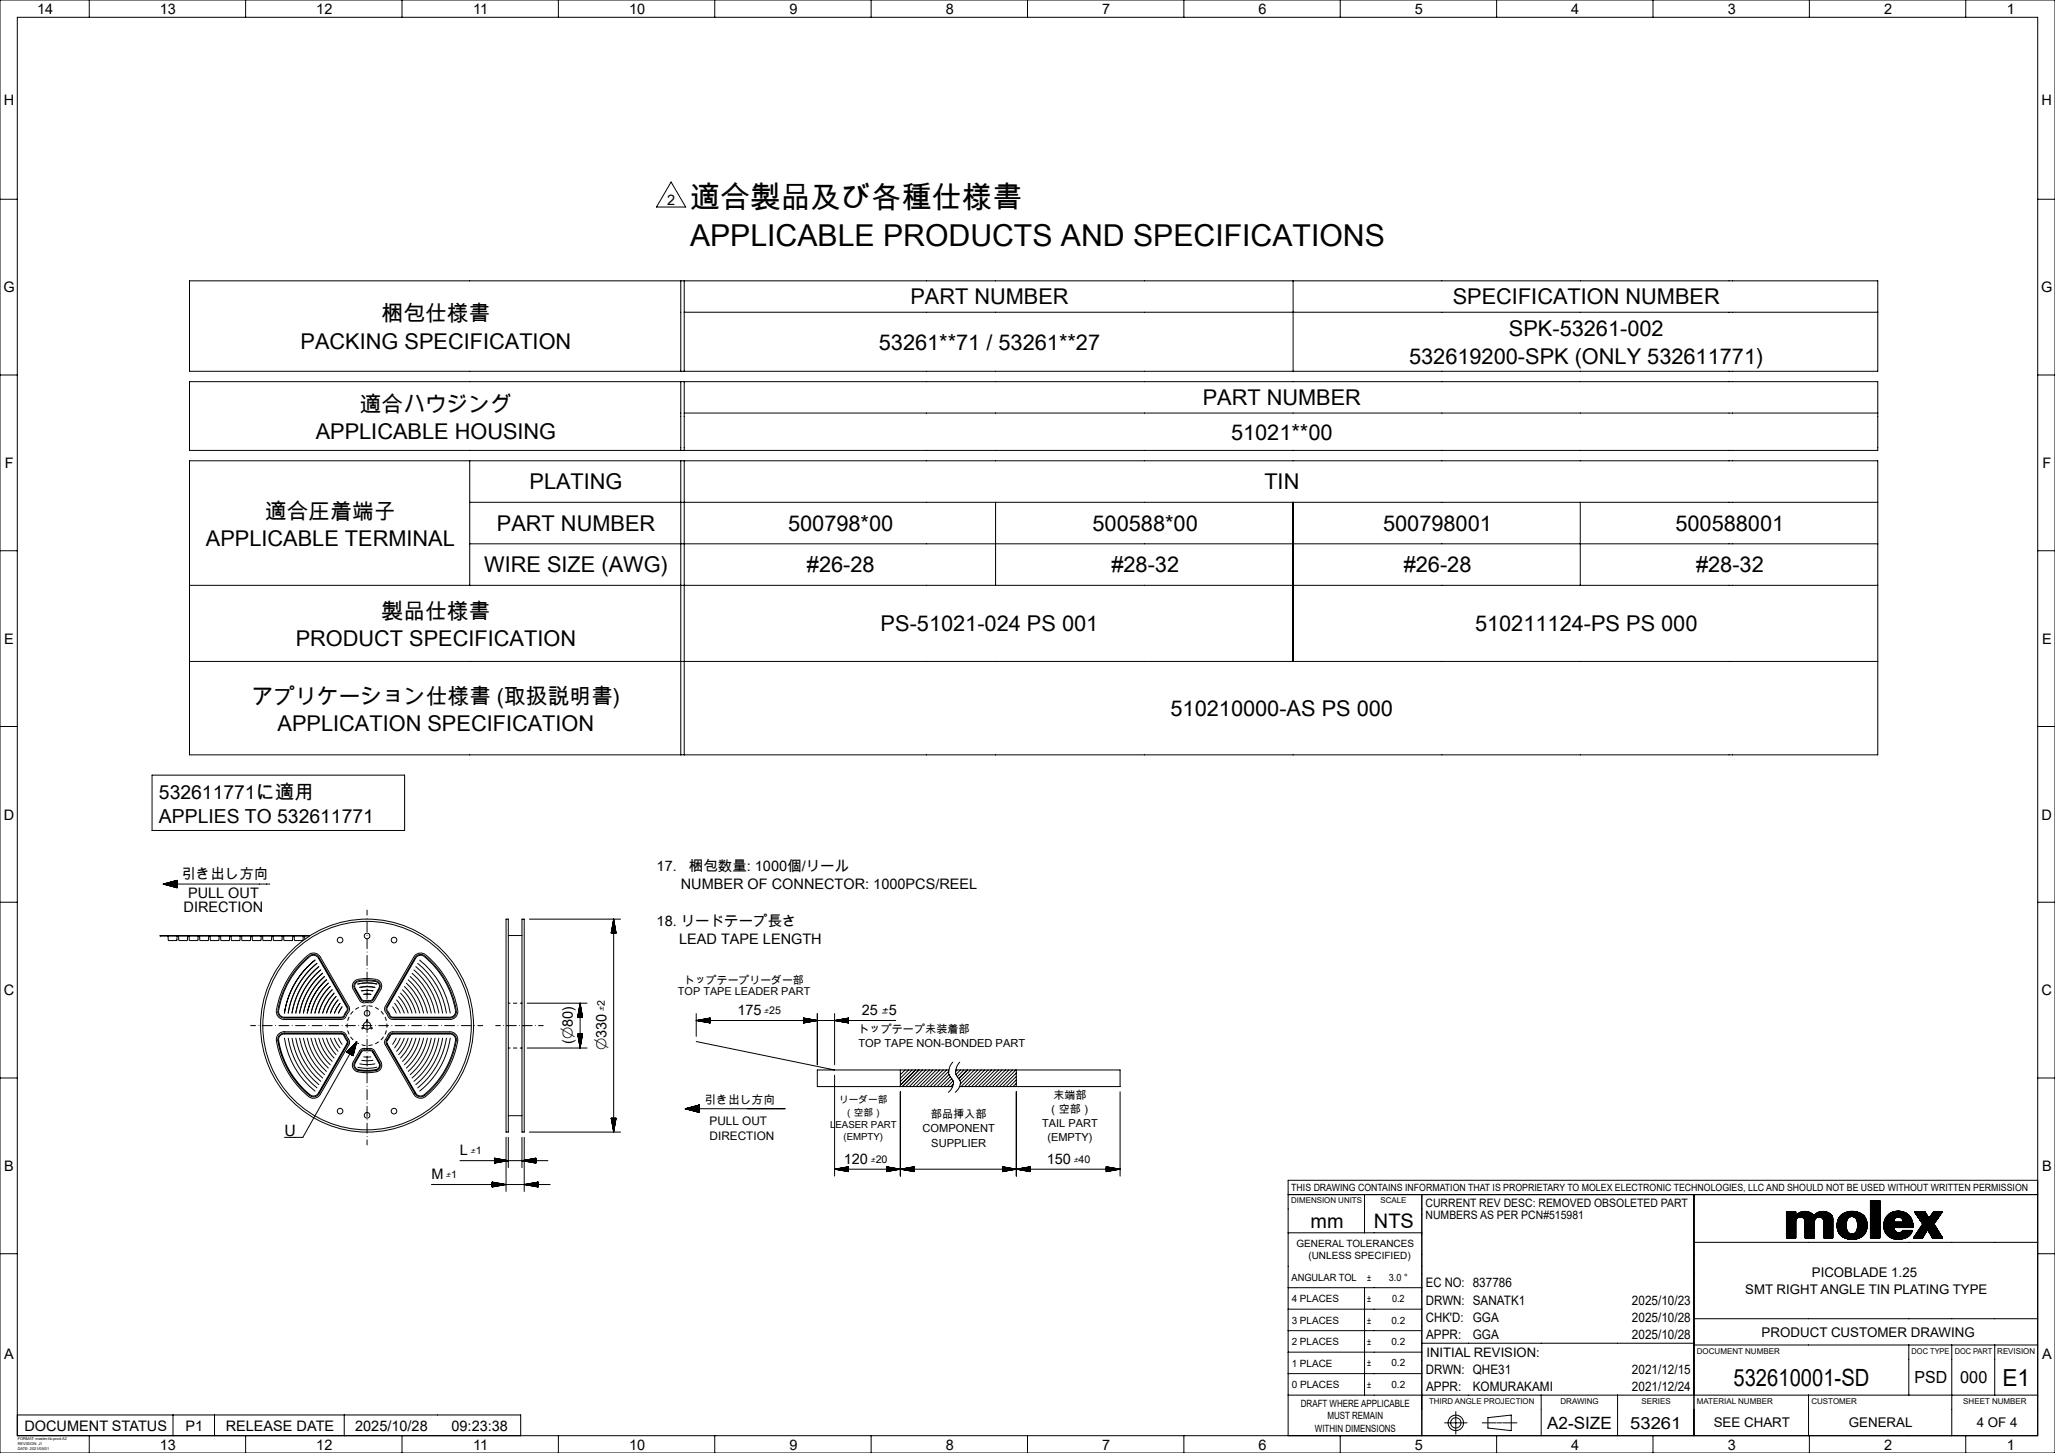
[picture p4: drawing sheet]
<svg xmlns="http://www.w3.org/2000/svg" width="594mm" height="420mm" viewBox="0 0 594 420" stroke-linecap="round" stroke-linejoin="round" font-family="sans-serif">
<defs><g id="words">
<g font-size="8.7">
<text x="199.4" y="60.1">適合製品及び各種仕様書</text>
<text x="199.4" y="71.2">APPLICABLE PRODUCTS AND SPECIFICATIONS</text>
</g>
<text font-size="6.9" x="501.1" y="400.6">532610001-SD</text>
<text font-size="6.8" x="578.8" y="400.5">E1</text>
<g font-size="6.3">
<text x="263.1" y="88">PART NUMBER</text>
<text x="419.9" y="88">SPECIFICATION NUMBER</text>
<text x="110.3" y="92.9">梱包仕様書</text>
<text x="86.9" y="100.9">PACKING SPECIFICATION</text>
<text x="254" y="101.1">53261**71 / 53261**27</text>
<text x="436.2" y="97.1">SPK-53261-002</text>
<text x="407.3" y="105.1">532619200-SPK (ONLY 532611771)</text>
<text x="104" y="119">適合ハウジング</text>
<text x="347.6" y="117.1">PART NUMBER</text>
<text x="91.3" y="127">APPLICABLE HOUSING</text>
<text x="355.8" y="127.1">51021**00</text>
<text x="153.1" y="141.5">PLATING</text>
<text x="365.5" y="141.4">TIN</text>
<text x="76.6" y="149.9">適合圧着端子</text>
<text x="143.6" y="153.4">PART NUMBER</text>
<text x="227.8" y="153.5">500798*00</text>
<text x="315.8" y="153.5">500588*00</text>
<text x="399.8" y="153.5">500798001</text>
<text x="484.3" y="153.5">500588001</text>
<text x="59.5" y="157.9">APPLICABLE TERMINAL</text>
<text x="140" y="165.5">WIRE SIZE (AWG)</text>
<text x="233.2" y="165.5">#26-28</text>
<text x="321.2" y="165.5">#28-32</text>
<text x="405.7" y="165.5">#26-28</text>
<text x="490.2" y="165.5">#28-32</text>
<text x="110.3" y="178.8">製品仕様書</text>
<text x="254.6" y="182.5">PS-51021-024 PS 001</text>
<text x="426.4" y="182.5">510211124-PS PS 000</text>
<text x="85.5" y="186.8">PRODUCT SPECIFICATION</text>
<text x="72.8" y="203.4">アプリケーション仕様書 (取扱説明書)</text>
<text x="338.4" y="207">510210000-AS PS 000</text>
<text x="80.2" y="211.4">APPLICATION SPECIFICATION</text>
</g>
<g font-size="5.8">
<text x="378.8" y="355">mm</text>
<text x="397.1" y="355">NTS</text>
</g>
<g font-size="5.6">
<text x="46" y="230.8">532611771に適用</text>
<text x="46" y="238">APPLIES TO 532611771</text>
</g>
<text font-size="4.9" x="447.2" y="413">A2-SIZE</text>
<g font-size="4.8">
<text x="553.4" y="399.8">PSD</text>
<text x="566.6" y="399.8">000</text>
<text x="471.2" y="412.9">53261</text>
</g>
<text font-size="4.6" x="175.3" y="303.6" transform="rotate(-90 175.3 303.6)">⌀330</text>
<text font-size="4.5" x="82.2" y="328.4">U</text>
<g font-size="4.2">
<text x="10.7" y="4">14</text>
<text x="46.2" y="4">13</text>
<text x="91.4" y="4">12</text>
<text x="136.8" y="4">11</text>
<text x="181.8" y="4">10</text>
<text x="228.2" y="4">9</text>
<text x="273.4" y="4">8</text>
<text x="318.6" y="4">7</text>
<text x="363.8" y="4">6</text>
<text x="409" y="4">5</text>
<text x="454.2" y="4">4</text>
<text x="499.4" y="4">3</text>
<text x="544.6" y="4">2</text>
<text x="580.1" y="4">1</text>
<text x="1.1" y="30.3">H</text>
<text x="590.1" y="30.3">H</text>
<text x="192.8" y="59.3">2</text>
<text x="1" y="84.5">G</text>
<text x="590" y="84.5">G</text>
<text x="1.4" y="135.3">F</text>
<text x="590.4" y="135.3">F</text>
<text x="1.3" y="186.1">E</text>
<text x="590.3" y="186.1">E</text>
<text x="1.1" y="236.9">D</text>
<text x="590.1" y="236.9">D</text>
<text x="189.8" y="251.7">17.</text>
<text x="199.1" y="251.7">梱包数量: 1000個/リール</text>
<text x="52.5" y="254.2">引き出し方向</text>
<text x="196.8" y="257">NUMBER OF CONNECTOR: 1000PCS/REEL</text>
<text x="53.1" y="263.7">DIRECTION</text>
<text x="54.3" y="259.5">PULL OUT</text>
<text x="189.8" y="267.7">18. リードテープ長さ</text>
<text x="189.8" y="273">LEAD TAPE LENGTH</text>
<text x="1.1" y="287.7">C</text>
<text x="590.1" y="287.7">C</text>
<text x="213.1" y="293.5">175</text>
<text x="249.1" y="293.5">25</text>
<text x="165.6" y="301.8" transform="rotate(-90 165.6 301.8)">(⌀80)</text>
<text x="132.9" y="334">L</text>
<text x="1.3" y="338.5">B</text>
<text x="124.7" y="340.9">M</text>
<text x="243.9" y="336.5">120</text>
<text x="302.6" y="336.5">150</text>
<text x="590.3" y="338.5">B</text>
<text x="1.3" y="392.7">A</text>
<text x="590.3" y="392.7">A</text>
<text x="7.1" y="413.5">DOCUMENT STATUS</text>
<text x="53.6" y="413.5">P1</text>
<text x="65.2" y="413.5">RELEASE DATE</text>
<text x="102.7" y="413.5">2025/10/28</text>
<text x="130.5" y="413.5">09:23:38</text>
<text x="46.2" y="419">13</text>
<text x="91.4" y="419">12</text>
<text x="136.8" y="419">11</text>
<text x="181.8" y="419">10</text>
<text x="228.2" y="419">9</text>
<text x="273.4" y="419">8</text>
<text x="318.6" y="419">7</text>
<text x="363.8" y="419">6</text>
<text x="409" y="419">5</text>
<text x="454.2" y="419">4</text>
<text x="499.4" y="419">3</text>
<text x="544.6" y="419">2</text>
<text x="580.1" y="419">1</text>
</g>
<g font-size="3.9">
<text x="523.7" y="369.2">PICOBLADE 1.25</text>
<text x="504.5" y="374">SMT RIGHT ANGLE TIN PLATING TYPE</text>
<text x="509.2" y="386.4">PRODUCT CUSTOMER DRAWING</text>
<text x="495.4" y="412.6">SEE CHART</text>
<text x="534.4" y="412.6">GENERAL</text>
<text x="571.4" y="412.6">4 OF 4</text>
</g>
<g font-size="3.8">
<text x="412.2" y="372.1">EC NO: 837786</text>
<text x="412.2" y="377.1">DRWN: SANATK1</text>
<text x="471.7" y="377.1">2025/10/23</text>
<text x="412.2" y="382.1">CHK'D:</text>
<text x="425.7" y="382.1">GGA</text>
<text x="471.7" y="382.1">2025/10/28</text>
<text x="412.2" y="387.1">APPR:</text>
<text x="425.7" y="387.1">GGA</text>
<text x="471.7" y="387.1">2025/10/28</text>
<text x="412.3" y="392.1">INITIAL REVISION:</text>
<text x="412.2" y="397.1">DRWN: QHE31</text>
<text x="471.7" y="397.1">2021/12/15</text>
<text x="412.2" y="402.1">APPR:</text>
<text x="425.7" y="402.1">KOMURAKAMI</text>
<text x="471.7" y="402.1">2021/12/24</text>
</g>
<text font-size="3.7" x="254.9" y="293.5">±5</text>
<g font-size="3.4">
<text x="203.6" y="319.1">引き出し方向</text>
<text x="205.1" y="325.3">PULL OUT</text>
<text x="205.1" y="329.5">DIRECTION</text>
<text x="412.1" y="349">CURRENT REV DESC: REMOVED OBSOLETED PART</text>
<text x="412.1" y="352.2">NUMBERS AS PER PCN#515981</text>
</g>
<g font-size="3.2">
<text x="248.2" y="298.7">トップテープ未装着部</text>
<text x="248.2" y="302.8">TOP TAPE NON-BONDED PART</text>
<text x="304.5" y="317.7">末端部</text>
<text x="269.1" y="323.2">部品挿入部</text>
<text x="302.9" y="321.7">（空部）</text>
<text x="266.7" y="327.3">COMPONENT</text>
<text x="301.2" y="325.8">TAIL PART</text>
<text x="302.7" y="329.8">(EMPTY)</text>
<text x="269.2" y="331.4">SUPPLIER</text>
</g>
<g font-size="3.1">
<text x="196" y="287.5">TOP TAPE LEADER PART</text>
<text x="197.8" y="284.4">トップテープリーダー部</text>
</g>
<g font-size="2.9">
<text x="373.2" y="344.3">THIS DRAWING CONTAINS INFORMATION THAT IS PROPRIETARY TO MOLEX ELECTRONIC TECHNOLOGIES, LLC AND SHOULD NOT BE USED WITHOUT WRITTEN PERMISSION</text>
<text x="374.8" y="360.4">GENERAL TOLERANCES</text>
<text x="378.2" y="364">(UNLESS SPECIFIED)</text>
<text x="373.3" y="370.2">ANGULAR TOL</text>
<text x="395.2" y="370.1">±</text>
<text x="401.5" y="370.2">3.0 °</text>
<text x="373.4" y="376.4">4 PLACES</text>
<text x="395.2" y="376.4">±</text>
<text x="402.4" y="376.4">0.2</text>
<text x="373.4" y="382.6">3 PLACES</text>
<text x="395.2" y="382.6">±</text>
<text x="402.2" y="382.6">0.2</text>
<text x="373.4" y="388.8">2 PLACES</text>
<text x="395.2" y="388.8">±</text>
<text x="402.2" y="388.8">0.2</text>
<text x="373.4" y="395">1 PLACE</text>
<text x="395.2" y="395">±</text>
<text x="402.2" y="395">0.2</text>
<text x="373.4" y="401.2">0 PLACES</text>
<text x="395.2" y="401.2">±</text>
<text x="402.2" y="401.2">0.2</text>
<text x="376" y="406.6">DRAFT WHERE APPLICABLE</text>
<text x="380" y="413.8">WITHIN DIMENSIONS</text>
<text x="383.7" y="410.2">MUST REMAIN</text>
</g>
<g font-size="2.8">
<text x="242.6" y="318.9">リーダー部</text>
<text x="244" y="322.4">（空部）</text>
<text x="239.9" y="326">LEASER PART</text>
<text x="243.8" y="329.5">(EMPTY)</text>
</g>
<g font-size="2.7">
<text x="174.8" y="292.2" transform="rotate(-90 174.8 292.2)">±2</text>
<text x="220.9" y="293.1">±25</text>
<text x="136.1" y="333.6">±1</text>
<text x="129" y="340.5">±1</text>
<text x="251.7" y="336.1">±20</text>
<text x="310.3" y="336.1">±40</text>
</g>
<text font-size="2.4" x="577.3" y="391.3">REVISION</text>
<g font-size="2.3">
<text x="373.2" y="347.8">DIMENSION UNITS</text>
<text x="399" y="347.8">SCALE</text>
<text x="490.5" y="391.3">DOCUMENT NUMBER</text>
<text x="552.5" y="391.3">DOC TYPE</text>
<text x="565" y="391.3">DOC PART</text>
<text x="413.1" y="405.8">THIRD ANGLE PROJECTION</text>
<text x="451.1" y="405.8">DRAWING</text>
<text x="474.4" y="405.8">SERIES</text>
<text x="490.5" y="405.8">MATERIAL NUMBER</text>
<text x="523.6" y="405.8">CUSTOMER</text>
<text x="567.5" y="405.8">SHEET NUMBER</text>
</g>
<g font-size="1.1">
<text x="5.1" y="416.4">FORMAT: master-tb-prod-A2</text>
<text x="5.1" y="417.8">REVISION: J1</text>
<text x="5.1" y="419.2">DATE: 2021/05/01</text>
</g>
</g></defs>
<g fill="none" stroke="#000" stroke-width=".29">
<path d="M0 0h594v420h-594zM5 5h584v410h-584zM25.8 0v5M71 0v5M116.2 0v5M161.4 0v5M206.6 0v5M251.8 0v5M297 0v5M342.2 0v5M387.4 0v5M432.6 0v5"/>
<path d="M477.8 0v5M523 0v5M568.2 0v5M0 57.6h5M194 52.6l4.2 7.2h-8.4zM589 57.6h5M54.8 81.2h488v26.1h-488zM196.8 81.2v26.1M197.8 81.2v26.1M197.8 90.3h345M373.8 81.2v26.1M0 108.4h5"/>
<path d="M54.8 110.3h488v19.9h-488zM196.8 110.3v19.9M197.8 110.3v19.9M197.8 119.4h345M589 108.4h5M54.8 133.2h488v85h-488zM135.8 133.2v36M196.8 133.2v85M197.8 133.2v85M0 159.2h5M135.8 145.2h407M135.8 157.2h407"/>
<path d="M287.8 145.2v24M373.8 145.2v46M456.8 145.2v24M589 159.2h5M54.8 169.2h488M54.8 191.2h488M0 210h5M589 210h5M44 224.1h73v16h-73zM47.2 255.5h30.8M47.2 255.5l4 1.1M47.4 255.6h3.8"/>
<path d="M47.6 255.6h3.6M47.6 255.4h3.6M47.8 255.4h3.4M48 255.7h3.2M48.1 255.8h3.1M48.1 255.3h3.1M48.3 255.9h2.9M48.3 255.2h2.9M48.5 255.2h2.7M48.7 256h2.5M48.9 256h2.3M48.9 255.1h2.3"/>
<path d="M49.1 255h2.1M49.3 256.1h1.9M49.5 256.2h1.7M49.5 254.9h1.7M49.7 254.9h1.5M49.8 256.3h1.4M49.8 254.8h1.4M50 256.3h1.2M50.2 256.4h1M50.2 254.7h1M50.4 254.7h.8M50.6 256.5h.6"/>
<path d="M50.8 256.5h.4M50.8 254.6h.4M51 254.5h.2M51.2 256.6h.1M51.2 254.5v2.1M51.2 254.5l-4 1M0 260.8h5M48.5 270.6l.1 1.1 .2 .2h2.2l.3-1.3M51.5 270.6l.2 1.1 .2 .2h2.2l.3-1.3M54.5 270.6l.2 1.1 .2 .2h2.2l.3-1.3M57.6 270.6l.1 1.1 .3 .2h2.1l.3-1.3M60.6 270.6l.2 1.1 .2 .2h2.2l.3-1.3"/>
<path d="M63.6 270.6l.2 1.1 .2 .2h2.2l.3-1.3M66.7 270.6l.2 1.1 .2 .2h2.2l.2-1.3M69.7 270.6l.2 1.1 .2 .2h2.2l.3-1.3M72.8 270.6l.1 1.1 .2 .2h2.2l.3-1.3M75.8 270.6l.2 1.1 .2 .2h2.2l.3-1.3M78.8 270.6l.2 1.1 .2 .2h2.2l.3-1.3M81.9 270.6l.1 1.1 .3 .2h2.1l.3-1.3M84.9 270.6l.2 1.1 .2 .2h2.2l.3-1.3M87.2 277.8l.9-.9a2.62 2.62 0 0 1 4.5-.3l8.2 14.3a2.31 2.31 0 0 1-.6 2.6l-.6 .8-.9 .4h-16.6a2.27 2.27 0 0 1-2.2-2.7 26.6 26.6 0 0 1 7.3-14.2zM87.5 278.1l1.9-1.8a1.86 1.86 0 0 1 2.8 .5l8.3 14.3 .1 .6-.2 .6-.9 1.6-.8 .4h-16.6a1.86 1.86 0 0 1-1.8-2.2 26.2 26.2 0 0 1 7.2-14zM87.6 278.3l2-1.8a1.62 1.62 0 0 1 2.4 .4l8.3 14.3a2.15 2.15 0 0 1-.7 2 1 1 0 0 1-.9 .8h-16.6a1.62 1.62 0 0 1-1.6-1.9 25.9 25.9 0 0 1 7.1-13.8zM87.9 270.6l.2 .9"/>
<path d="M89.7 270.4h-43.4v.2h43.1M91.1 277.5l-3.3 3.2-2.6 3.6-1.9 4.2-1.1 4.3M91.6 278.5l-3 2.9-2.5 3.5-1.7 3.8-1.1 4.1M92.2 279.4l-2.9 2.8-2.2 3.2-1.7 3.6-1 3.8M106.1 263.1v1.4M106.1 265.5h.1M106.1 266.5v2.9M106.1 270.3v.1M106.1 271.3v2.9M106.1 275.2h.1M106.1 276.2v2.9M119.8 276.3a2.27 2.27 0 0 1 3.2-.3 26.3 26.3 0 0 1 9.3 16.4 2.27 2.27 0 0 1-2.2 2.3h-16.6a2.31 2.31 0 0 1-1.8-1.9l-.5-.9 .2-1z"/>
<path d="M120.2 276.5a1.86 1.86 0 0 1 2.6-.2 24.9 24.9 0 0 1 9.1 16.6 1.86 1.86 0 0 1-1.8 1.4h-16.6l-.8-.4-.9-1.6-.2-.6 .1-.6zM120.2 279.4a22.1 22.1 0 0 1 7.7 13.4M120.3 276.7l1.1-.6a2.56 2.56 0 0 1 2.2 1.3 24.5 24.5 0 0 1 8 15.4l-.7 1-.8 .2h-16.6a2.15 2.15 0 0 1-1.3-1.5 1 1 0 0 1-.3-1.3zM120.7 278.5a23.2 23.2 0 0 1 8.3 14.3M121.3 277.5a24.2 24.2 0 0 1 8.8 15.3M146.3 265.7h.6v61.5h-.6zM146.9 270.4h4M150.9 265.7h.6v61.5h-.6zM153 265.7h26.4M176.7 269.7h1.4M176.7 269.6v.1M176.7 269.3v.4"/>
<path d="M176.8 268.7v1M176.9 268.4v1.3M177 267.8v1.9M177 267.6v2.1M177.1 267v2.7M177.2 266.7v3M177.3 266.4v3.3M177.4 265.8v3.9M177.4 265.7v61.5M177.4 265.7l-.7 4M177.4 265.7l.7 4M177.5 266.1v3.6"/>
<path d="M177.6 266.7v3M177.6 267v2.7M177.7 267.6v2.1M177.8 267.8v1.9M177.8 268.1v1.6M177.9 268.7v1M178 269v.7M178.1 269.6v.1M589 260.8h5M72.4 296.5h1.5M74.8 296.5h.1M75.8 296.5h2.9"/>
<path d="M79.6 296.5h.1M80.5 298.9l.7-.5 .8-.2h16.8l1 .5 1.1 1.9 .1 .7-.1 .7-8.4 14.4-1.2 .9h-1.6a24.9 24.9 0 0 1-9.8-17.3zM80.6 296.5h2.9M80.8 299.2l1.3-.6 16.7 .1 .7 .3 1 1.8v1l-8.3 14.4-1 .8-1.3-.1a24.5 24.5 0 0 1-9.6-16.9zM81 299.4l1.1-.5h16.6l.6 .3 1 1.7v.7l-8.3 14.5-.9 .6h-1.1a24.4 24.4 0 0 1-9.4-16.6zM84.4 296.5h.1M85.4 296.5h2.9M89.3 296.5h.1M90.2 296.5h2.9M92.7 280.4l-2.6 2.6-2.1 3-1.6 3.3-.9 3.5M93.2 281.3l-2.2 2.3-1.9 2.6-1.6 3.4-.9 3.2M93.8 282.3l-2.1 2.1-1.8 2.6-1.4 2.8-.8 3"/>
<path d="M94.1 296.5h.1M94.3 283.2l-2.1 2.4-1.5 2.2-1.1 2.3-.8 2.7M94.9 284.2l-1.8 1.9-1.5 2.2-1 2.2-.7 2.3M95 296.5h2.9M95.5 285.1l-1.7 1.9-1.2 1.9-.9 1.9-.7 2M96 286.1l-2.3 2.9-.9 1.9-.7 1.9M96.6 287.1l-1.7 2.2-.9 1.4-.8 2.1M97.1 288.1l-1.6 2.2-1.1 2.5M97.7 289l-1.3 1.8-.9 2M98.3 290l-1.6 2.8M98.9 291l-1.1 1.8M98.9 296.5h.1"/>
<path d="M99.9 296.5h2.8M100.3 296v1M100.5 298l.4 .9M100.9 294l-.4 1M101.4 299.8l.6 .7M102 292.4l-.6 .8M102.5 283.6a10.2 10.2 0 0 1 6.9-.3 1.94 1.94 0 0 1 .7 2.7l-1.8 3.1a2.31 2.31 0 0 1-2.6 .7h-1l-.6-.4-2.2-4a1.94 1.94 0 0 1 .6-1.8zM102.7 284a9 9 0 0 1 6-.5 1.54 1.54 0 0 1 1 2.3l-2 3.4-.5 .2h-2.2l-.7-.5-1.9-3.3-.1-.8zM102.8 284.2a9 9 0 0 1 5.9-.4l.3 .1a1.3 1.3 0 0 1 .5 1.8l-1.8 3.1a2.15 2.15 0 0 1-2 .4 1 1 0 0 1-1.2-.4l-1.9-3.3-.1-.6zM103.4 284.4a12.3 12.3 0 0 1 5.5 0M103.7 291.2l-.9 .5M103.7 296.5h.1"/>
<path d="M104 285.4l2.2-.2 2.2 .2M104.6 286.4h3.2M104.7 296.5h2.8M105.1 287.4h2.1M105.6 290.7l-1 .2M106 294.8h.2l.1 .6 .7 .5 .1 .9 .5 .4-.1 .2-.6-.3-.8 .4-.8-.4-.7 .2 .5-.5 .1-.8 .7-.6zM106.1 287.4h.1M106.1 280v.1M106.1 281v2.9M106.1 284.9h.1M106.1 285.9v2.9M106.1 289.7v.1"/>
<path d="M106.1 290.7v2.9M106.1 294.6h.1M106.1 295.6v2.9M106.1 299.4v.1M106.6 290.7l1 .2M108.5 296.5h.1M108.5 291.2l.9 .5M109.5 296.5h2.8M110.2 292.4l.6 .8M110.8 299.8l-.6 .7M111.3 294l.4 1M111.7 297.9l-.4 1"/>
<path d="M111.8 296v1M112.5 298.7l1-.5 16.8 .1 1.3 .5 .7 1.4a24.9 24.9 0 0 1-10 17.2l-1.4-.1-1.2-.8-8.4-14.5-.1-1.2zM112.8 299l.7-.4 16.7 .1 1.1 .4 .6 1.2a24.5 24.5 0 0 1-9.8 16.7l-1.2-.1-.8-.6-8.4-14.5-.1-.9zM113 299.1l.5-.2h16.6l1.1 .4 .5 1a24.4 24.4 0 0 1-9.7 16.5l-1-.1-.7-.6-8.4-14.5v-.7zM113.2 296.5h.1M113.5 291l1 1.8M114.1 290l1.6 2.8M114.2 296.5h2.9M114.6 289l1.3 1.8 .9 2M115.2 288.1a12.3 12.3 0 0 1 2.8 4.7M115.8 287.1l2 2.6 1.3 3.1M116.3 286.1a14.5 14.5 0 0 1 3.9 6.7"/>
<path d="M116.9 285.1a15.6 15.6 0 0 1 4.4 7.7M117.5 284.2a16.7 16.7 0 0 1 4.9 8.6M118 283.2a17.7 17.7 0 0 1 5.6 9.6M118 296.5h.1M118.6 282.3a18.8 18.8 0 0 1 6.1 10.5M119 296.5h2.9M119.1 281.3a19.9 19.9 0 0 1 6.7 11.5M119.7 280.4a21 21 0 0 1 7.2 12.4M122.8 296.5h.1M123.8 296.5h2.8M127.6 296.5h.1M128.6 296.5h2.8"/>
<path d="M132.4 296.5h.1M133.3 296.5h2.9M137.1 296.5h.1M138.1 296.5h1.4M143.3 296.5h1.4M145.6 296.5h.1M146.5 296.5h2.7M146.9 290h.5M148.4 290h1M150.1 296.5h.1M150.4 290h.5M151.1 296.5h2.7"/>
<path d="M152.4 290h17.3M154.7 296.5h.1M155.7 296.5h1.3M167 294h1.4M167 298.9h1.4M167 298.9l.7 4M167 293.9v.1M167 298.9v.2M167 298.9l.1 .7M167.1 293.3v.7M167.1 293v1M167.1 298.9v1"/>
<path d="M167.2 298.9l.1 1.6M167.3 292.4v1.6M167.3 292.1v1.9M167.3 298.9v1.9M167.4 291.9v2.1M167.4 298.9v2.2M167.4 298.9l.1 2.7M167.5 291.3v2.7M167.5 291v3M167.5 298.9v3M167.6 298.9v3.6M167.6 290.4v3.6"/>
<path d="M167.7 290v12.9M167.7 290l-.7 4M167.7 290l.7 4M167.7 290.1v3.9M167.7 298.9v3.9M167.8 290.4v3.6M167.8 298.9v3.6M167.9 291v3M167.9 298.9v3M167.9 291.3v2.7M168 298.9l-.1 2.7M168 291.9v2.1"/>
<path d="M168 298.9v2.2M168.1 292.1v1.9M168.1 298.9v1.9M168.2 292.7v1.3M168.2 298.9v1.3M168.2 293v1M168.2 298.9v1M168.3 293.3v.7M168.3 298.9v.7M168.4 293.9v.1M168.4 298.9v.2M168.4 298.9l-.7 4"/>
<path d="M201.2 293v6.6M201.2 295h57.7M201.2 295l4 .7M201.2 295l4-.7v1.4M201.7 294.9h3.5M201.7 295.1h3.5M202 294.9h3.2M202 295.1h3.2M202.3 295.2h2.9M202.5 294.8h2.7M202.8 294.7h2.4M202.8 295.3h2.4"/>
<path d="M203.1 295.3h2.1M203.4 294.6h1.8M203.7 294.6h1.5M203.7 295.4h1.5M204 294.5h1.2M204 295.5h1.2M204.3 295.5h.9M204.6 294.4h.6M204.8 294.4h.4M204.8 295.6h.4M205.1 295.7h.1M232.2 294.3l4 .7-4 .7z"/>
<path d="M232.2 294.3l.4 .1M232.2 294.4h.7M232.2 294.5h1.3M232.2 294.6h1.6M232.2 294.6h1.9M232.2 294.7h2.5M232.2 294.8h2.7M232.2 294.8l3.3 .1M232.2 294.9h3.6M232.2 295.7h.2M232.2 295.6h.4M232.2 295.5h1.3"/>
<path d="M232.2 295.4h1.6M232.2 295.3h2.5M232.2 295.1h3.3M232.2 295.1h3.6M233.2 295.5l-1 .1M234.4 295.3l-2.2 .1M235.2 295.2h-3M236.2 293v14.8M241.2 293v14.8M241.2 295l4-.7v1.4zM241.7 294.9h3.5M241.7 295.1h3.5"/>
<path d="M242 294.9h3.2M242 295.1h3.2M242.3 295.2h2.9M242.5 294.8h2.7M242.8 294.7h2.4M242.8 295.3h2.4M243.1 295.3h2.1M243.4 294.6h1.8M243.7 294.6h1.5M243.7 295.4h1.5M244 294.5h1.2M244 295.5h1.2"/>
<path d="M244.3 295.5h.9M244.6 294.4h.6M244.8 294.4h.4M244.8 295.6h.4M245.1 295.7h.1M0 311.6h5M82.2 300.1a24.2 24.2 0 0 0 8.9 15.3M83.3 300.1a23.2 23.2 0 0 0 8.3 14.3M84.4 300.1a22.1 22.1 0 0 0 7.8 13.4M85.5 300.1a21 21 0 0 0 7.2 12.5M86.6 300.1a19.9 19.9 0 0 0 6.6 11.5M87.7 300.1a18.8 18.8 0 0 0 6.1 10.5"/>
<path d="M88.8 300.1a17.7 17.7 0 0 0 5.5 9.6M89.9 300.1a16.7 16.7 0 0 0 5 8.6M91 300.1a15.6 15.6 0 0 0 4.5 7.7M92.1 300.1a14.5 14.5 0 0 0 3.9 6.7M93.2 300.1l1.3 3.1 2.1 2.6M94.4 300.1a12.4 12.4 0 0 0 2.7 4.8M95.5 300.1l.9 2 1.3 1.8M96.7 300.1l1.6 2.8M97.8 300.1l1.1 1.8M100.2 304.1l1.9 1.1M100.2 304.1h.1M100.4 303.9l-.1 .2"/>
<path d="M100.6 303.7l-.3 .5M100.8 303.5l-.4 .7M101 303.2l-.6 1M101.2 303.1l-.7 1.2M101.6 302.7l-1 1.6 .7-1.3M101.7 302.5l-1 1.9M102 302.3l-1.3 2.1M102.1 305.1v.1M102.1 304.9l-.1 .2M102.1 302.1l-1.3 2.4M102.2 304.6l-.2 .5M102.3 304.4l-.4 .7"/>
<path d="M102.3 302l-1.4 2.5M102.4 304l-.6 1M102.5 303.6l-.7 1.4 .6-1.2M102.6 301.7l-1.7 2.8M102.6 303.2l-.9 1.7M102.6 303l-1 1.9M102.7 301.6l-1.7 3M102.7 302.7l-1.2 2.2M102.8 302.5l-1.4 2.3M102.8 301.2l.9 .5M102.9 302.1l-1.5 2.7M102.9 301.9l-1.6 2.8"/>
<path d="M103 301.7l-1.7 3M103 301.3l-1.9 3.3M103.1 301.3l-1.9 3.4M103.1 301.1l-15.6 27.7h-5.3M103.1 301.1l-2.9 3M103.1 301.1l-1 4.1M103.4 308.5l2.8 .3 2.7-.3M104 307.5l2.2 .2 2.2-.2M104.2 303.5l.8-.4h2l1.1 .4 2.2 3.9v1.1l-.7 .9a9.6 9.6 0 0 1-7.1 0l-.6-1v-1zM104.4 303.8l.7-.3h1.9l.8 .3 2.1 3.7-.1 1-.6 .7a9.2 9.2 0 0 1-6.5-.2l-.4-.7v-.9zM104.6 306.5h3.2M104.6 302l1 .2"/>
<path d="M104.6 303.9l.5-.2h1.9l.6 .3 2.1 3.6-.1 .8-.5 .6a9.5 9.5 0 0 1-6.2-.1l-.3-.6v-.8zM105.1 305.5h2.1M106.1 300.4v2.9M106.1 304.3h.1M106.1 305.3v2.9M106.1 309.1v.1M106.1 310.1v2.9M106.1 314h.1M106.1 315v2.9M106.1 318.8h.1M106.1 319.8v2.9M106.1 305.6h.1"/>
<path d="M107.6 302l-1 .2M109.4 301.2l-.9 .5M114.5 300.1l-1 1.8M115.7 300.1l-1.6 2.8M116.8 300.1l-.9 2-1.3 1.8M118 300.1l-1.1 2.5-1.7 2.3M119.1 300.1l-.8 2.1-1.1 1.9-1.4 1.7M120.2 300.1l-.7 2.1-.9 1.7-2.3 2.9M121.3 300.1l-.6 2-1 2.2-1.1 1.6-1.7 1.9M122.4 300.1l-.6 2.3-1.1 2.2-1.4 2.2-1.8 1.9M123.6 300.1l-.8 2.7-1.1 2.3-1.5 2.2-2.2 2.4M124.7 300.1l-.9 3-1.3 2.8-1.9 2.6-2 2.1"/>
<path d="M125.8 300.1l-.9 3.3-1.3 2.7-2.2 3.2-2.3 2.3M126.9 300.1l-1 3.5-1.5 3.4-2.2 3-2.5 2.6M127.9 300.1l-.9 3.8-1.7 3.6-2.3 3.2-2.8 2.8M129 300.1l-1 4.1-1.8 3.8-2.4 3.5-3.1 2.9M130.1 300.1l-1.1 4.4-1.8 4.1-2.7 3.7-3.2 3.1M146.9 302.9h.5M148.4 302.9h1M150.4 302.9h.5M152.4 302.9h17.3M200 320h2.1M200.2 319.9h1.9M200.5 319.8h1.6"/>
<path d="M200.7 319.8h1.4M200.9 319.7h1.2M201.2 301.1l40 8.2M201.3 319.6h.8M201.5 319.6h.6M201.9 319.5h.2M202.1 319.4h.1M202.1 319.4v2.2M202.1 319.4l-4 1.1M241.2 310.8v29.2M260.2 309.3v4.8M260.2 315.6v24.4"/>
<path d="M261.6 309.3l-1.4 1.4M262.6 309.3l-2.4 2.4M263.6 309.3l-3.4 3.4M264.6 309.3l-4.4 4.4M265.6 309.3l-4.8 4.8M266.6 309.3l-4.8 4.8M267.6 309.3l-4.8 4.8M268.6 309.3l-4.8 4.8M269.6 309.3l-4.8 4.8M270.6 309.3l-4.8 4.8M271.6 309.3l-4.8 4.8M272.6 309.3l-4.8 4.8"/>
<path d="M273.6 309.3l-4.8 4.8M274.2 309.7l-4.4 4.4M274.2 309.3h-38v4.8h39.1M274.3 310.6l-3.5 3.5M274.7 311.2l-2.9 2.9M275.1 311.8l-2.3 2.3M275.4 307a3.6 3.6 0 0 0-.8 4 2.98 2.98 0 0 1-.5 4.7M275.5 312.4l-1.7 1.7M275.6 313.3l-.8 .8M276.3 309.3h47.5v4.8h-46.4M276.6 309.3l-.4 .4M277.4 307a3.6 3.6 0 0 0-.8 4 2.98 2.98 0 0 1-.5 4.7"/>
<path d="M277.6 309.3l-1.3 1.3M278.6 309.3l-1.9 1.9M279.6 309.3l-2.5 2.5M280.6 309.3l-3.1 3.1M281.6 309.3l-4 4M282.6 309.3l-4.8 4.8M283.6 309.3l-4.8 4.8M284.6 309.3l-4.8 4.8M285.6 309.3l-4.8 4.8M286.6 309.3l-4.8 4.8M287.6 309.3l-4.8 4.8M288.6 309.3l-4.8 4.8"/>
<path d="M289.6 309.3l-4.8 4.8M290.6 309.3l-4.8 4.8M291.6 309.3l-4.8 4.8M292.6 309.3l-4.8 4.8M293.6 309.3l-4.8 4.8M293.8 309.3v4.8M293.8 315.6v24.4M293.8 313.1l-1 1M293.8 312.1l-2 2M293.8 310.1l-4 4M293.8 311.1l-3 3M323.8 315.6v24.4"/>
<path d="M589 311.6h5M106.1 323.7h.1M106.1 324.7v2.9M106.1 328.5h.1M106.1 329.5v1.5M132.9 335.5h25.5M142.9 334.8l4 .7-4 .7M142.9 334.8v1.4M142.9 334.8h.1M142.9 334.9h.4M142.9 334.9l1 .1M142.9 335h1.3"/>
<path d="M142.9 335.1h1.9M142.9 335.2h2.2M142.9 335.2h2.4M142.9 335.3h3M142.9 335.4h3.3M142.9 335.4l3.9 .1M142.9 336.2h.1M142.9 336h1M142.9 335.9h1.9M142.9 335.7h2.7M142.9 335.7h3M143.6 336.1h-.7"/>
<path d="M144.5 335.9l-1.6 .1M145.3 335.8h-2.4M146.3 328.7v15.7M146.5 335.6h-3.6M146.9 328.7v8.8M146.9 322.5h4M150.9 328.7v8.8M151 335.5h3.9M151.3 335.6h3.6M151.5 328.7v15.7M151.6 335.4h3.3M151.9 335.3h3"/>
<path d="M151.9 335.7h3M152.2 335.7h2.7M152.5 335.2h2.4M152.5 335.8h2.4M152.7 335.2h2.2M153 327.2h26.4M153 335.1h1.9M153 335.9h1.9M153.3 335.9h1.6M153.6 335h1.3M153.9 335h1M153.9 336h1"/>
<path d="M154.2 336.1h.7M154.5 334.9h.4M154.8 334.8h.1M154.8 336.2h.1M154.9 334.8l-4 .7 4 .7M154.9 334.8v1.4M176.7 323.2h1.4M176.7 323.2l.7 4M176.7 323.2v.2M176.7 323.2v.4M176.8 323.2v1M176.9 323.2v1.3"/>
<path d="M176.9 323.2l.1 1.9M177 323.2v2.2M177.1 323.2v2.7M177.2 323.2v3M177.3 323.2v3.3M177.3 323.2l.1 3.9M177.5 323.2v3.6M177.6 323.2v3M177.7 323.2l-.1 2.7M177.7 323.2v2.2M177.8 323.2v1.9M177.9 323.2l-.1 1.6"/>
<path d="M177.9 323.2v1M178 323.2v.7M178.1 323.2v.2M178.1 323.2l-.7 4M198.1 320.5h28.8M198.1 320.5l4 1.1M198.3 320.5h3.8M198.3 320.4h3.8M198.7 320.6h3.4M198.7 320.3h3.4M198.8 320.7h3.3M198.8 320.3h3.3"/>
<path d="M199 320.7h3.1M199 320.2h3.1M199.4 320.8h2.7M199.4 320.1h2.7M199.6 320.9h2.5M199.6 320.1h2.5M200 321h2.1M200.2 321h1.9M200.5 321.1h1.6M200.7 321.2h1.4M200.9 321.2h1.2M201.3 321.3h.8"/>
<path d="M201.5 321.4h.6M201.9 321.5h.2M202.1 321.6h.1M241.2 338h82.6M241.7 338h3.5M241.7 337.9h3.5M242 338.1h3.2M242 337.8h3.2M242.3 337.8h2.9M242.5 338.2h2.7M242.8 338.2h2.4M242.8 337.7h2.4"/>
<path d="M243.1 337.6h2.1M243.4 338.3h1.8M243.7 338.4h1.5M243.7 337.5h1.5M244 338.4h1.2M244 337.5h1.2M244.3 337.4h.9M244.6 338.5h.6M244.8 338.6h.4M244.8 337.3h.4M245.1 337.3h.1M245.2 337.3v1.4l-4-.7"/>
<path d="M245.2 337.3l-4 .7M256.2 337.3l8 1.4v-1.4M256.2 337.3v1.4l8-1.4M256.2 338.5h.7M256.2 338.4h1.6M256.2 338.3h1.9M256.2 338.2h2.7M256.2 338h3.6M256.2 337.3h.2M256.2 337.3h.4M256.2 337.4h1M256.2 337.5h1.3"/>
<path d="M256.2 337.5h1.6M256.2 337.6h2.2M256.2 337.7h2.5M256.2 337.7l3 .1M256.2 337.8h3.3M256.2 337.9h3.6M256.6 338.6h-.4M257.5 338.4l-1.3 .1M258.7 338.2l-2.5 .1M259.5 338.1h-3.3M260.7 338h3.5M260.7 337.9h3.5"/>
<path d="M261 338.1h3.2M261 337.8h3.2M261.3 337.8h2.9M261.5 338.2h2.7M261.8 338.2h2.4M261.8 337.7h2.4M262.1 337.6h2.1M262.4 338.3h1.8M262.7 338.4h1.5M262.7 337.5h1.5M263 338.4h1.2M263 337.5h1.2"/>
<path d="M263.3 337.4h.9M263.6 338.5h.6M263.8 338.6h.4M263.8 337.3h.4M264.1 337.3h.1M289.8 338.5h.7M289.8 338.4h1.5M289.8 338.3h1.8M289.8 338.2h2.7M289.8 338h3.5M289.8 337.3h.1M289.8 337.3h.4"/>
<path d="M289.8 337.4h.9M289.8 337.5h1.2M289.8 337.5h1.5M289.8 337.6h2.1M289.8 337.7h2.4M289.8 337.7l3 .1M289.8 337.8h3.2M289.8 337.9h3.5M289.8 337.3l8 1.4v-1.4M289.8 337.3v1.4l8-1.4M290.2 338.6h-.4M291 338.4l-1.2 .1"/>
<path d="M292.2 338.2l-2.4 .1M293 338.1h-3.2M294.2 338h3.6M294.2 337.9h3.6M294.5 338.1h3.3M294.5 337.8h3.3M294.8 337.8h3M295.1 338.2h2.7M295.3 338.2h2.5M295.3 337.7h2.5M295.6 337.6h2.2M295.9 338.3h1.9"/>
<path d="M296.2 338.4h1.6M296.2 337.5h1.6M296.5 338.4h1.3M296.5 337.5h1.3M296.8 337.4h1M297.1 338.5h.7M297.4 338.6h.4M297.4 337.3h.4M297.7 337.3h.1M319.8 338.5h.7M319.8 338.4h1.5M319.8 338.3h1.8"/>
<path d="M319.8 338.2h2.7M319.8 338h3.5M319.8 337.3h.1M319.8 337.3h.4M319.8 337.4h.9M319.8 337.5h1.2M319.8 337.5h1.5M319.8 337.6h2.1M319.8 337.7h2.4M319.8 337.7l3 .1M319.8 337.8h3.2M319.8 337.9h3.5"/>
<path d="M319.8 337.3l4 .7M319.8 337.3v1.4l4-.7M320.2 338.6h-.4M321 338.4l-1.2 .1M322.2 338.2l-2.4 .1M323 338.1h-3.2M124.7 342.4h34.3M142.3 341.7l4 .7-4 .7zM142.3 341.7l.4 .1M142.3 341.8h.7M142.3 341.9h.9M142.3 341.9l1.5 .1"/>
<path d="M142.3 342h1.8M142.3 342.1h2.4M142.3 342.2h2.7M142.3 342.2l3.3 .1M142.3 342.3h3.5M142.3 343.1h.1M142.3 343h.4M142.3 342.9h1.2M142.3 342.8h1.5M142.3 342.7h2.4M142.3 342.5h3.3M143.2 342.9l-.9 .1"/>
<path d="M144.4 342.7l-2.1 .1M145.3 342.6h-3M146.1 342.4l-3.8 .1M151.5 342.4l4-.7v1.4zM151.7 342.4h3.8M152 342.3h3.5M152.2 342.3h3.3M152.2 342.5h3.3M152.5 342.6h3M152.8 342.2h2.7M153.1 342.1h2.4M153.1 342.7h2.4"/>
<path d="M153.4 342.7h2.1M153.7 342h1.8M154 342h1.5M154 342.8h1.5M154.3 342.9h1.2M154.5 341.9h1M154.5 342.9h1M154.8 341.8h.7M155.1 341.8h.4M155.1 343h.4M155.4 343.1h.1M372.3 345.3h216.7"/>
<path d="M372.3 356.3h38.7M394.4 345.3v11M411 345.3v69.7M489.6 345.3v69.7M489.6 359.1h99.4M516.4 350.3h2.7M516.4 350.3v7.5M516.4 350.3v.1M516.5 350.3l-.1 .1M516.5 350.3l-.1 .2M516.7 350.3l-.3 .4M516.8 350.3l-.4 .4"/>
<path d="M516.9 350.3l-.5 .5M517.1 350.3l-.7 .7M517.2 350.3l-.8 .8M517.3 350.3l-.9 1M517.4 350.3l-1 1.1M517.5 350.3l-1.1 1.1M517.6 350.3l-1.2 1.3M517.8 350.3l-1.4 1.4M517.9 350.3l-1.5 1.6M518 350.3l-1.6 1.7M518.1 350.3l-1.7 1.8M518.2 350.3l-1.8 1.8"/>
<path d="M518.3 350.3l-1.9 2M518.4 350.3l-2 2.1M518.5 350.3l-2.1 2.1M518.6 350.3l-2.2 2.3M518.7 350.3l-2.3 2.4M518.9 350.3l-2.5 2.5M518.9 350.3l-2.5 2.6M519 350.3l-2.6 2.7M519.1 353.1a1.34 1.34 0 0 1 1.3-1.3 1.34 1.34 0 0 1 1.4 1.3v4.7h2.7M519.1 356.7l-1.1 1.1 1.1-1M519.1 356.6l-1.3 1.2M519.1 356.5l-1.4 1.3"/>
<path d="M519.1 356.4l-1.5 1.4M519.1 356.3l-1.6 1.5M519.1 356.2l-1.7 1.6M519.1 356.1l-1.8 1.7M519.1 356l-1.9 1.8M519.1 355.9l-2 1.9M519.1 355.7l-2.1 2.1M519.1 355.7l-2.2 2.1M519.1 355.6l-2.3 2.2M519.1 355.4l-2.4 2.4M519.1 355.4l-2.5 2.4M519.1 355.3l-2.6 2.5"/>
<path d="M519.1 355.1l-2.7 2.7M519.1 355l-2.7 2.8M519.1 354.8l-2.7 2.9 2.7-2.7M519.1 354.7l-2.7 2.8M519.1 354.7l-2.7 2.7M519.1 354.5l-2.7 2.8M519.1 354.4l-2.7 2.8M519.1 354.4l-2.7 2.7M519.1 354.2l-2.7 2.8M519.1 354.1l-2.7 2.8M519.1 354l-2.7 2.8M519.1 353.9l-2.7 2.7"/>
<path d="M519.1 353.8l-2.7 2.8M519.1 353.7l-2.7 2.8M519.1 353.6l-2.7 2.7M519.1 353.5l-2.7 2.8M519.1 353.4l-2.7 2.8M519.1 353.3l-2.7 2.7M519.1 353.1l-2.7 2.8 2.7-2.7M519.1 357.7v.1M519.1 357.7l-.2 .1M519.1 357.5l-.3 .3M519.1 357.4l-.4 .4 .4-.4M519.1 357.2l-.6 .6"/>
<path d="M519.1 357.1l-.7 .7M519.1 357l-.8 .8 .8-.7M519.1 356.9l-1 .9M519.1 353.1v4.7h-2.7M519.1 350.3v1.1a3.4 3.4 0 0 1 5.2 0 3.4 3.4 0 0 1 4.9-.3M519.1 353l-2.7 2.7M519.1 351.2l-2.7 2.8M519.1 351.2l-2.7 2.7M519.1 351.1l-2.7 2.7M519.1 350.9l-2.7 2.8M519.1 350.8l-2.7 2.8M519.1 350.6l-2.7 2.9 2.7-2.7"/>
<path d="M519.1 350.5l-2.7 2.8M519.1 350.5l-2.7 2.7M519.1 350.3l-2.7 2.8M519.1 352.9l-2.7 2.7M519.1 352.8l-2.7 2.8M519.2 352.6l-2.8 2.8M519.3 352.3l-2.9 3M519.9 350.7l-3.5 3.5 3.3-3.4M520.2 350.5l-3.8 3.8M520.4 350.4l-4 4M520.6 350.4l-4.2 4.1M520.7 350.3l-4.3 4.3"/>
<path d="M520.8 350.3l-4.4 4.4M521 350.2l-4.6 4.6M521 351.9l1.7-1.6-1.6 1.6M521.1 350.2l-4.7 4.7M521.2 350.2l-4.8 4.8M521.4 350.2l-5 5 4.9-5M521.5 350.2l-1.9 1.8M521.7 350.2l-1.8 1.7M521.7 352.9l2.1-2-2 2.1M521.8 353.5l2.4-2.3-2.4 2.5M521.8 350.2l-1.7 1.6M521.8 350.2l-1.6 1.6"/>
<path d="M521.9 350.2l-1.6 1.6M522.1 350.2l-1.7 1.6M522.1 350.2l-1.6 1.6M522.2 350.2l-1.6 1.6M522.3 350.2l-1.6 1.6M522.4 350.2l-1.6 1.6M522.5 350.3l-1.6 1.5M522.6 350.3l-1.7 1.6M522.8 350.3l-1.7 1.7M522.9 350.4l-1.7 1.6M523 350.4l-1.7 1.7M523.1 350.5l-1.7 1.7"/>
<path d="M523.2 350.5l-1.8 1.7M523.2 350.5l-1.7 1.8M523.3 350.6l-1.8 1.7M523.4 350.6l-1.8 1.8M523.5 350.7l-1.9 1.8M523.6 350.7l-1.9 1.9M523.6 350.8l-1.9 1.9M523.7 350.8l-2 1.9M523.7 350.8l-2 2M523.8 357.8l.7-.7-.7 .7M523.9 351l-2.1 2.1M524 351l-2.2 2.2"/>
<path d="M524 351.1l-2.2 2.3M524.1 351.1l-2.3 2.3M524.2 351.3l-2.4 2.4M524.2 351.3l-2.4 2.5M524.4 357.8h.1M524.5 353.1a1.34 1.34 0 0 1 1.3-1.3 1.34 1.34 0 0 1 1.4 1.3v4.7M524.5 357.7l-.2 .1M524.5 357.6l-.2 .2M524.5 357.5l-.3 .3M524.5 357.4l-.5 .4M524.5 357.3l-.5 .5M524.5 357.3l-.6 .5"/>
<path d="M524.5 357l-.9 .8M524.5 356.9l-.9 .9M524.5 356.8l-1 1M524.5 356.7l-1.2 1.1M524.5 356.6l-1.2 1.2M524.5 356.5l-1.3 1.3M524.5 356.4l-1.5 1.4M524.5 356.2l-1.6 1.6M524.5 356.1l-1.8 1.7M524.5 355.9l-1.9 1.9M524.5 355.8l-2.1 2M524.5 355.7l-2.2 2.1"/>
<path d="M524.5 355.6l-2.2 2.2M524.5 355.5l-2.4 2.3M524.5 355.4l-2.5 2.4M524.5 355.2l-2.6 2.6M524.5 355.1l-2.7 2.7 2.7-2.6M524.5 354.9l-2.7 2.8M524.5 354.9l-2.7 2.7M524.5 354.8l-2.7 2.7M524.5 354.6l-2.7 2.8M524.5 354.5l-2.7 2.8M524.5 354.5l-2.7 2.7M524.5 354.3l-2.7 2.8"/>
<path d="M524.5 354.2l-2.7 2.8M524.5 354.2l-2.7 2.7M524.5 354l-2.7 2.8M524.5 353.9l-2.7 2.8M524.5 353.8l-2.7 2.8M524.5 353.7l-2.7 2.8M524.5 353.6l-2.7 2.8M524.5 353.5l-2.7 2.8M524.5 353.4l-2.7 2.8M524.5 353.3l-2.7 2.8M524.5 353.2l-2.7 2.8M524.5 353.1v4.7"/>
<path d="M524.5 353.1l-2.7 2.8M524.5 353l-2.7 2.8M524.5 352.9l-2.7 2.8M524.5 352.7l-2.7 2.9M524.6 352.6l-2.8 2.9M524.7 352.4l-2.9 3M524.9 350.8l-3.1 3.2M525.1 350.7l-3.3 3.3M525.4 350.5l-3.6 3.6M525.4 351.8l1.6-1.6-1.9 1.7M525.6 350.4l-3.8 3.9M525.8 350.4l-4 4"/>
<path d="M525.9 350.3l-4.1 4.1M526 350.3l-4.2 4.3M526.2 350.2l-4.4 4.5M526.3 350.2l-4.5 4.5M526.3 351.8l1.6-1.5-1.5 1.6M526.4 350.2l-4.6 4.7M526.5 350.2l-4.7 4.8M526.7 350.2l-4.9 4.9M526.7 350.2l-4.9 5M526.9 350.2l-5.1 5.1M526.9 352.3l1.7-1.7-1.7 1.7M527.1 350.2l-1.6 1.6"/>
<path d="M527.2 356.4l2.6-2.6-2.6 2.7M527.2 354.5l2.5-2.5-2.5 2.6M527.2 353.3l2.2-2.1-2.2 2.2M527.2 357.8h2.6M527.3 350.2l-1.7 1.6M527.3 350.2l-1.5 1.6 1.6-1.6M527.5 350.2l-1.6 1.6M527.6 350.2l-1.6 1.6M527.7 350.3l-1.6 1.5M527.8 350.3l-1.6 1.5M528 350.3l-1.6 1.6M528.1 350.4l-1.6 1.5"/>
<path d="M528.2 350.4l-1.6 1.6M528.3 350.5l-1.6 1.5M528.4 350.5l-1.7 1.6M528.4 350.5l-1.6 1.7M528.5 350.6l-1.7 1.6M528.7 350.7l-1.7 1.7M528.8 350.7l-1.8 1.8M528.8 350.8l-1.7 1.8 1.8-1.8M528.9 350.8l-1.8 1.9M529 350.9l-1.9 1.9M529.1 351l-1.9 1.9M529.2 351l-2 2"/>
<path d="M529.2 351.1l.6 1.2M529.2 351.1l-2 2M529.3 351.1l-2.1 2.1M529.4 351.3l-2.2 2.2M529.4 351.3l-2.2 2.3M529.5 351.4l-2.3 2.3M529.5 351.4l-2.3 2.5M529.6 357.8l.2-.1-.2 .1M529.6 351.5l-2.4 2.4M529.6 351.6l-2.4 2.4M529.6 351.6l-2.4 2.6M529.7 351.7l-2.5 2.5"/>
<path d="M529.7 351.8l-2.5 2.5M529.7 351.9l-2.5 2.6M529.8 352.1l-2.6 2.7M529.8 352.2l-2.6 2.7M529.8 357.8h-.1M529.8 357.5l-.3 .3M529.8 357.4l-.4 .4M529.8 357.3l-.5 .5M529.8 357.2l-.6 .6M529.8 357.1l-.7 .7M529.8 357l-.8 .8M529.8 356.9l-1 .9"/>
<path d="M529.8 356.8l-1 1M529.8 356.7l-1.1 1.1M529.8 356.6l-1.3 1.2M529.8 356.5l-1.3 1.3M529.8 356.4l-1.4 1.4M529.8 356.3l-1.6 1.5M529.8 356.2l-1.7 1.6M529.8 356.1l-1.7 1.7M529.8 356l-1.9 1.8M529.8 355.9l-2 1.9M529.8 355.8l-2 2M529.8 355.7l-2.2 2.1"/>
<path d="M529.8 355.6l-2.3 2.2M529.8 355.5l-2.3 2.3M529.8 355.4l-2.5 2.4M529.8 355.3l-2.6 2.5M529.8 355.2l-2.6 2.6M529.8 355.1l-2.6 2.6M529.8 355l-2.6 2.6M529.8 354.9l-2.6 2.6M529.8 354.8l-2.6 2.6M529.8 354.7l-2.6 2.6M529.8 354.6l-2.6 2.6M529.8 354.4l-2.6 2.7"/>
<path d="M529.8 354.4l-2.6 2.6M529.8 354.3l-2.6 2.6M529.8 354.1l-2.6 2.7M529.8 354.1l-2.6 2.6M529.8 354l-2.6 2.6M529.8 353.7l-2.6 2.6M529.8 353.5l-2.6 2.7M529.8 353.4l-2.6 2.7M529.8 353.4l-2.6 2.6M529.8 353.2l-2.6 2.7M529.8 353.1l-2.6 2.7M529.8 353.1l-2.6 2.6"/>
<path d="M529.8 352.9l-2.6 2.7M529.8 352.8l-2.6 2.7M529.8 352.7l-2.6 2.7M529.8 352.6l-2.6 2.6M529.8 352.5l-2.6 2.7M529.8 352.4l-2.6 2.7M529.8 352.3l-2.6 2.6M529.8 352.3v5.5M531.5 356.4l1 1M532 357l1.8-1.7-1.8 1.8M532.3 351.1l-.5 .6M532.7 350.9l-1.1 1.1"/>
<path d="M532.9 350.7l-1.5 1.5M533.2 350.6l-1.9 1.9M533.3 350.6l-2 2M533.5 350.5l-2.3 2.2M533.6 354.2l-2.1 2.1M533.6 354.3l-2 2.1M533.6 354.1l-2.1 2.2M533.6 354.4l-2 2.1M533.6 354.5l-2 2M533.6 353.9l-2.2 2.3 2.2-2.2M533.6 354.6l-1.9 2M533.6 353.7l-2.2 2.4"/>
<path d="M533.7 354.7l-2 1.9M533.7 354.7l-2 2M533.7 353.5l-2.4 2.5 2.4-2.3M533.7 350.4l-2.5 2.5M533.7 354.8l-1.9 2M533.7 354.9l-1.9 2M533.7 353.4l-2.4 2.5M533.7 355l-1.8 1.9M533.7 355.1l-1.8 1.8M533.7 353.2l-2.4 2.6 2.4-2.5M533.7 355.2l-1.7 1.8M533.8 350.4l-2.7 2.6"/>
<path d="M533.8 353l-2.6 2.6M533.8 355.4l-1.7 1.8M533.8 352.8l-2.6 2.7M533.8 355.5l-1.6 1.7M533.9 355.6l-1.7 1.6M533.9 352.7l-2.7 2.7M533.9 355.7l-1.6 1.6M533.9 352.6l-2.8 2.8M533.9 350.3l-2.8 2.9M533.9 355.8l-1.5 1.6M534 355.9l-1.6 1.5M534 356l-1.5 1.4"/>
<path d="M534.1 356l-1.5 1.5M534.1 352.3l-3 3M534.1 356.1l-1.5 1.4M534.1 350.3l-3 3M534.1 356.1l-1.4 1.5M534.2 356.2l-1.4 1.4M534.2 356.3l-1.3 1.4 1.4-1.4M534.3 350.3l-3.3 3.2M534.3 352.1a1.63 1.63 0 0 1 1.9-.2 1.63 1.63 0 0 1 .7 1.7 2.34 2.34 0 0 1-1.5 3.1 2.3 2.3 0 0 1-1.7-3.1zM534.3 350.2l-3.3 3.3M534.5 356.5l-1.5 1.2M534.5 350.2l-3.5 3.5"/>
<path d="M534.5 356.5l-1.3 1.3M534.6 350.2l-3.6 3.6M534.6 356.5l-1.3 1.3M534.7 356.6l-1.4 1.3M534.7 350.2l-3.7 3.7M534.7 356.6l-1.3 1.3M534.8 350.2l-3.8 3.8M534.8 356.6l-1.3 1.3M534.9 356.6l-1.3 1.4 1.4-1.3M534.9 351.7l1.5-1.5-1.7 1.5M535 350.2l-4 3.9M535 358.3l4.7-4.7-4.7 4.7"/>
<path d="M535 350.2l-4 4M535.1 356.7l-1.4 1.3M535.1 356.7l-1.3 1.3 1.4-1.3M535.1 350.1l-4.1 4.2M535.3 351.6l1.4-1.3-1.3 1.3M535.3 350.1l-4.3 4.3M535.4 356.7l-1.5 1.4M535.4 350.1l-4.4 4.4M535.4 350.1l-4.4 4.5M535.5 356.7l-1.5 1.4M535.5 351.7l1.4-1.3-1.3 1.3M535.6 356.7l-1.5 1.4"/>
<path d="M535.6 350.1l-4.6 4.6M535.7 350.2l-4.7 4.6M535.7 356.6l-1.5 1.5M535.7 350.2l-4.7 4.7M535.8 350.2l-4.8 4.8M535.9 356.6l-1.6 1.6M536 350.2l-4.9 4.9M536.1 350.2l-5 5M536.2 350.2l-1.7 1.7M536.5 350.3l-1.5 1.4M536.6 350.3l-1.5 1.3M536.6 356l3-3-5.2 5.2 1.6-1.7"/>
<path d="M536.8 353l1.8-1.7-1.8 1.8M536.8 350.3l-1.4 1.3M536.9 353.2l1.8-1.8-1.8 1.9M537 350.4l-1.3 1.3M537.2 350.5l-1.4 1.2M537.3 350.5l-1.3 1.3M537.4 350.6l-1.3 1.3M537.5 350.6l-1.4 1.3M537.5 350.6l-1.3 1.3M537.7 350.7l-1.3 1.4 1.3-1.4-1.5 1.3M537.8 350.8l-1.4 1.4M537.9 350.8l-1.4 1.4"/>
<path d="M537.9 350.8l-1.4 1.5M538 350.9l-1.5 1.4M538.1 350.9l-1.5 1.6 1.5-1.6M538.2 351l-1.6 1.5M538.2 351a4.5 4.5 0 0 0-7.2 2.9l.1 1.3 .4 1.2M538.2 351l1 1M538.3 351l-1.6 1.7M538.4 351.1l-1.7 1.7M538.4 351.2l-1.6 1.6M538.5 351.2l-1.7 1.7M538.7 351.3l-1.9 1.9M538.8 351.5l-1.9 1.9"/>
<path d="M538.8 351.5l-1.9 2M538.9 351.6l-2 2M538.9 351.6l-2 2.1M538.9 356.8l-.5 .5M539 351.7l-2.1 2.1M539 351.8l-2.1 2M539 351.8l-2 2.2M539.1 351.9l-2.1 2.2M539.1 352l-2.1 2.2M539.2 356.4l-1.1 1.1M539.2 352l-2.2 2.3M539.2 352a4.1 4.1 0 0 1-.2 4.7 4.1 4.1 0 0 1-4.4 1.5l-2.1-.8"/>
<path d="M539.2 352.1l-2.2 2.3M539.2 352.2l-2.3 2.3M539.3 352.2l-2.4 2.4M539.3 356.2l-1.5 1.5M539.3 352.3l-2.4 2.4M539.3 356.1l-1.6 1.6M539.3 352.4l-2.4 2.4M539.4 352.4l-2.5 2.5M539.4 352.5l-2.5 2.6M539.4 355.9l-2 1.9M539.4 352.6l-2.6 2.6M539.5 352.7l-2.7 2.7"/>
<path d="M539.5 355.7l-2.3 2.2M539.5 352.7l-2.7 2.8M539.5 352.8l-2.8 2.8M539.5 352.9l-2.9 2.9M539.5 355.5l-2.4 2.5M539.6 355.4l-2.6 2.6M539.6 353.1l-5.1 5.1M539.6 355.3l-2.8 2.8M539.6 353.2l-5 5M539.6 355.1l-3 3M539.6 353.3l-4.8 4.9 4.9-4.8M539.7 355l-3.1 3.1"/>
<path d="M539.7 353.5l-4.8 4.8M539.7 354.9l-3.3 3.3M539.7 354.7l-3.4 3.5M539.7 353.7l-4.5 4.6M539.7 354.6l-3.6 3.6M539.7 353.8l-4.4 4.5M539.7 354.6l-3.7 3.6M539.7 353.9l-4.4 4.4M539.7 354.4l-3.8 3.8M539.7 354l-4.2 4.3M539.7 354.3l-3.9 4M539.7 354.1l-4.1 4.2"/>
<path d="M539.7 354.2l-4 4.1M540.6 354.3l2.8-2.6-2.8 2.8M540.6 350.2l2.8-2.7-2.8 2.8M540.6 347h2.8M540.6 347v10.8M540.7 347l-.1 .1M540.8 347l-.2 .2M540.9 347l-.3 .3M541 347l-.4 .4M541.1 357.8l2.3-2.2-2.3 2.2M541.1 347l-.5 .5M541.2 347l-.6 .6"/>
<path d="M541.3 347l-.7 .7M541.4 357.8l2-1.9-2 1.9M541.4 347l-.8 .8M541.5 347l-.9 .9M541.6 347l-1 1M541.7 347l-1.1 1.1M541.8 347l-1.2 1.2M542 347l-1.4 1.4 1.4-1.4M542.1 357.8l1.3-1.2-1.3 1.2M542.1 347l-1.5 1.5M542.3 347l-1.7 1.7M542.4 347l-1.8 1.8"/>
<path d="M542.6 347l-2 2M542.7 347l-2.1 2.1 2.1-2.1M542.8 357.8l.6-.5-.6 .5M542.9 347l-2.3 2.3M543 347l-2.4 2.4M543.2 347l-2.6 2.6M543.3 347l-2.7 2.7M543.4 357.8h-.1M543.4 357.7l-.1 .1M543.4 357.7l-.2 .1M543.4 357.6l-.3 .2M543.4 357.5l-.4 .3"/>
<path d="M543.4 357.4l-.4 .4M543.4 357.4l-.5 .4M543.4 357.1l-.7 .7M543.4 357l-.9 .8M543.4 356.9l-1 .9M543.4 356.8l-1 1M543.4 356.7l-1.2 1.1M543.4 356.4l-1.5 1.4M543.4 356.3l-1.6 1.5M543.4 356.2l-1.6 1.6M543.4 356.1l-1.8 1.7M543.4 356l-1.9 1.8"/>
<path d="M543.4 355.7l-2.2 2.1M543.4 355.4l-2.5 2.4M543.4 355.3l-2.6 2.5M543.4 355.1l-2.7 2.7M543.4 355.1l-2.8 2.7M543.4 355l-2.8 2.8M543.4 354.7l-2.8 2.9M543.4 354.5l-2.8 2.8M543.4 354.4l-2.8 2.8M543.4 354.4l-2.8 2.7M543.4 354.2l-2.8 2.8M543.4 353.9l-2.8 3"/>
<path d="M543.4 353.8l-2.8 2.8M543.4 353.6l-2.8 2.9 2.8-2.7M543.4 353.5l-2.8 2.8M543.4 353.4l-2.8 2.8M543.4 353.3l-2.8 2.8M543.4 353.2l-2.8 2.8M543.4 352.9l-2.8 3M543.4 352.8l-2.8 2.8M543.4 352.7l-2.8 2.8M543.4 352.6l-2.8 2.8M543.4 352.5l-2.8 2.8M543.4 352.2l-2.8 3"/>
<path d="M543.4 352.1l-2.8 2.8M543.4 352l-2.8 2.8M543.4 351.9l-2.8 2.7M543.4 351.8l-2.8 2.8M543.4 351.5l-2.8 2.8M543.4 351.2l-2.8 3M543.4 351.1l-2.8 2.8M543.4 350.9l-2.8 2.8M543.4 350.9l-2.8 2.7M543.4 350.8l-2.8 2.8M543.4 350.5l-2.8 2.9M543.4 350.3l-2.8 2.8"/>
<path d="M543.4 350.2l-2.8 2.8M543.4 350.2l-2.8 2.7M543.4 350l-2.8 2.8M543.4 349.7l-2.8 3M543.4 349.6l-2.8 2.8M543.4 349.5l-2.8 2.8 2.8-2.7M543.4 349.3l-2.8 2.8M543.4 349.2l-2.8 2.8M543.4 349.2l-2.8 2.7M543.4 349l-2.8 2.8M543.4 348.7l-2.8 3M543.4 348.6l-2.8 2.8"/>
<path d="M543.4 348.5l-2.8 2.8M543.4 348.4l-2.8 2.8M543.4 348.3l-2.8 2.8M543.4 348l-2.8 3M543.4 347.9l-2.8 2.8M543.4 347.8l-2.8 2.8M543.4 347.7l-2.8 2.8M543.4 347.6l-2.8 2.8M543.4 347.3l-2.8 2.8M543.4 347.1l-2.8 2.9M543.4 347v10.8h-2.8M544.5 353.9l3.9-3.8-3.9 3.9"/>
<path d="M544.5 354.7l.5 1.6M544.9 356.2l3-2.9-2.9 3M545 356.3a4.7 4.7 0 0 0 6.2 1.4M545.2 356.7l3.4-3.4-3.4 3.4M546.1 350.9l-.8 .8M546.3 350.8l-1.1 1.1M546.5 357.7l1.7-1.5-1.6 1.6M546.6 350.6l-1.6 1.6M546.8 350.5l-1.9 1.9M547 350.4a4.1 4.1 0 0 0-2.5 4.3M547 350.4a4.4 4.4 0 0 1 5.4 1.7M547 350.4l-2.2 2.2"/>
<path d="M547.1 350.4l-2.3 2.3M547.3 350.3l-2.6 2.6M547.4 353.1l-2.6 2.7 2.6-2.6M547.4 353l-2.7 2.7M547.4 355l-1.9 1.9M547.4 355.1l-1.8 2 1.8-1.9M547.4 352.8l-2.7 2.8M547.4 350.2l-2.7 2.8M547.5 353.3l-2.7 2.6M547.5 352.7l-2.8 2.8M547.5 355.3l-1.9 1.8M547.5 355.3l-1.8 1.9"/>
<path d="M547.5 350.2l-2.9 2.9M547.5 352.5l-2.8 3M547.6 353.3l-2.7 2.7 2.7-2.7M547.6 355.6l-1.9 1.6M547.6 355.6l-1.7 1.7M547.7 350.2l-3.1 3.1M547.7 355.7l-1.7 1.7M547.7 354.8l1.7-1.5-1.6 1.5M547.7 355.8l-1.6 1.7M547.8 353.3l-2.9 2.8M547.8 352.2a1.34 1.34 0 0 1 1.5-.3 1.34 1.34 0 0 1 .8 1.4h-2.7zM547.8 350.2l-3.2 3.2"/>
<path d="M547.8 355.9l-1.6 1.6M547.9 356l-1.6 1.6M548 350.1l-3.5 3.5M548 356l-1.7 1.6M548 354.8l1.7-1.5-1.6 1.5M548 356.1l-1.6 1.6M548 350.1l-3.5 3.6M548 353.3l-3 3M548.1 356.1l-1.7 1.6M548.2 350.1l-3.7 3.7M548.2 353.3l-3.2 3.1M548.3 353.3l-3.2 3.2"/>
<path d="M548.3 356.2l-1.7 1.6M548.4 351.8l1.5-1.5-1.7 1.6M548.4 356.3l-1.7 1.5M548.5 356.3l-1.7 1.6M548.5 353.3l-3.3 3.3M548.5 350.1l-4 4M548.5 358.2l2.7-2.5-2.6 2.5M548.5 356.3l-1.6 1.6M548.6 350.1l-4.1 4.1M548.6 356.3l-1.7 1.6M548.7 356.3l-1.7 1.7M548.7 350.1l-4.2 4.3 4.3-4.3"/>
<path d="M548.8 356.3l-1.7 1.7M548.8 353.3l-3.5 3.5M548.8 354.8l3.3-3.2-3.2 3.2M548.9 356.3l-1.7 1.7M548.9 353.3l-3.5 3.5M548.9 350.1l-4.4 4.4M549 353.3l-3.6 3.6 2-2M549 356.3l-1.8 1.7M549 350.1l-4.5 4.5M549.1 353.3l-1.6 1.5M549.1 350.1l-4.6 4.6M549.1 356.3l-1.8 1.8"/>
<path d="M549.2 350.1l-4.7 4.7M549.2 353.3l-1.6 1.5M549.2 356.3l-1.8 1.8M549.3 350.1l-4.8 4.8M549.4 358.2l2.5-2.5-2.7 2.5M549.4 356.2l-1.9 1.9M549.4 350.2l-4.8 4.8M549.5 353.3l-1.6 1.5M549.5 350.2l-4.9 4.9M549.6 350.2l-5 5M549.7 352.2l1.5-1.4-1.5 1.4M549.7 350.2l-5.1 5.1"/>
<path d="M549.7 358.1l2.5-2.4-2.6 2.5M549.8 353.3l-1.6 1.5M549.8 350.2l-5.2 5.2M549.8 355.9l.3-.2-2.5 2.4M549.9 353.3l-1.6 1.5M550 355.7h2.8l-.8 1.3-.8 .7M550 355.7h-.1M550 353.3l-1.6 1.5M550 350.3l-1.6 1.5M550.1 350.3l-1.5 1.5M550.2 355.7l-2.5 2.4M550.2 350.3l-1.5 1.5"/>
<path d="M550.3 350.4l-1.5 1.4M550.3 355.7l-2.6 2.5M550.3 350.4l-1.4 1.4M550.4 350.4l-1.4 1.4M550.5 350.4l-1.4 1.4M550.5 357.9l2.3-2.2-2.5 2.3M550.6 350.5l-1.5 1.3M550.6 355.7l-2.8 2.5M550.6 350.5l-1.4 1.4M550.7 350.5l-1.4 1.4M550.7 355.7l-2.6 2.5M550.8 350.6l-1.5 1.3"/>
<path d="M550.8 355.7l-2.6 2.5M550.8 350.6l-1.4 1.4M550.9 355.7l-2.6 2.5M550.9 350.6l-1.4 1.4M551 350.7l-1.4 1.4M551 355.7l-2.6 2.5M551.2 350.8l-1.4 1.5M551.3 350.9l-1.5 1.4M551.3 355.7l-2.6 2.5M551.4 350.9l-1.5 1.5M551.4 351l-1.5 1.5M551.4 355.7l-2.6 2.5"/>
<path d="M551.5 351l-1.6 1.5M551.5 351.1l-1.5 1.6M551.5 355.7l-2.6 2.5M551.6 355.7l-2.6 2.5M551.7 351.2l-1.6 1.7 1.6-1.7M551.7 355.7l-2.6 2.5M551.8 351.3l-1.7 1.7M551.8 351.3l-1.7 1.8M551.9 351.4l-1.8 1.8M551.9 351.4l-3.4 3.4M551.9 351.5l-3.3 3.3M552 351.5l-3.3 3.3"/>
<path d="M552 355.7l-2.6 2.5M552.1 351.7l-3.1 3.1M552.2 351.8l-3.1 3M552.2 356.8l-.5 .5M552.2 351.9l-2.9 2.9M552.3 351.9l-3 2.9M552.3 352l-2.9 2.8M552.3 355.7l-2.5 2.4M552.3 352l-2.7 2.8M552.4 352.1l-2.8 2.7M552.4 356.6l-.9 .9M552.4 352.1l.5 1.3 .1 1.4"/>
<path d="M552.4 352.2l-2.7 2.6M552.4 355.7l-2.5 2.4M552.4 352.2l-2.5 2.6M552.5 352.3l-2.5 2.5M552.5 352.4l-2.5 2.4M552.5 356.3l-1.3 1.4M552.5 352.4l-2.3 2.4M552.6 355.7l-2.5 2.4M552.6 352.5l-2.3 2.3M552.6 352.6l-2.3 2.2M552.6 355.7l-2.3 2.3M552.6 352.7l-2.1 2.1"/>
<path d="M552.6 356.1l-1.6 1.7M552.7 352.7l-2.1 2.1M552.7 352.8l-2.1 2M552.7 355.9l-1.9 1.9M552.7 352.9l-1.9 1.9M552.7 355.8l-2 2.1M552.7 353l-1.8 1.8M552.8 353.1l-1.8 1.7M552.8 353.1l-1.7 1.7M552.8 353.2l-1.6 1.6M552.8 353.3l-1.5 1.5M552.9 353.4l-1.4 1.4"/>
<path d="M552.9 353.5l-1.3 1.3M552.9 353.6l-1.2 1.2M552.9 353.7l-1.1 1.1M552.9 353.8l-1 1M553 353.9l-1 .9M553 353.9l-.9 .9M553 354l-.8 .8M553 354.1l-.7 .7M553 354.2l-.6 .6M553 354.3l-.5 .5M553 354.4l-.4 .4M553 354.5l-.3 .3"/>
<path d="M553 354.8h-5.6a1.38 1.38 0 0 0 1 1.5 1.38 1.38 0 0 0 1.6-.6M553 354.8h.1M553 354.7l-.1 .1 .1-.1M553 354.6l-.2 .2M553.1 357.8h2.6l1.5-2.4 1.4 2.4M553.1 357.8l7.6-7.5-7.5 7.5M553.4 350.3h3M553.4 350.3l2.4 3.5M553.5 350.3l-.1 .1M553.5 350.3h.1M553.7 350.3l-.2 .2M553.8 350.3l-.3 .2"/>
<path d="M553.9 350.3l-.3 .3M554.1 351.3l1-1-1 1M554.1 350.3l-.4 .4M554.2 350.3l-.5 .5M554.3 350.3l-.5 .6M554.3 351.7l1.5-1.4-1.4 1.5M554.4 350.3l-.6 .6M554.4 355.9l5.6-5.6-5.7 5.7M554.5 350.3l-.7 .7M554.6 350.3l-.7 .7M554.7 352.2l1.8-1.8-1.8 1.8M554.8 350.3l-.8 .8"/>
<path d="M554.9 350.3l-.9 .9M555.2 350.3l-1.1 1.1M555.3 350.3l-1.1 1.2M555.4 353.2l1.7-1.7-1.7 1.8M555.4 350.3l-1.2 1.3 1.3-1.3M555.6 350.3l-1.3 1.3M555.8 353.8l-2.7 4M555.9 357.5l-.2 .3 .1-.1M555.9 350.3l-1.5 1.5M556 357.4l-.5 .4M556 350.3l-1.5 1.6M556.2 350.3l-1.7 1.7 1.7-1.7"/>
<path d="M556.2 357.1l-.8 .7M556.3 350.3l-1.7 1.8M556.4 350.3l1.2 1.9 1.3-1.9M556.4 350.3l-1.8 1.8M556.5 356.6l-1.2 1.2 1.1-1M556.5 350.5l-1.7 1.9 1.8-1.8M556.6 350.6l-1.8 1.8M556.6 350.7l-1.7 1.8M556.7 356.3l-1.6 1.5M556.7 350.7l-1.8 1.9M556.7 350.8l-1.7 1.8M556.8 350.9l-1.8 1.8"/>
<path d="M556.8 351l-1.7 1.8M556.9 356l-1.9 1.8M556.9 351l-1.8 1.9M556.9 351.1l-1.7 1.8M557 355.8l-2.1 2M557 351.2l-1.8 1.8M557 351.3l-1.8 1.7M557 351.3l-1.7 1.8M557.1 351.4l-1.8 1.8M557.2 351.6l-1.7 1.8 1.7-1.8M557.3 351.7l-1.8 1.8M557.3 351.8l-1.7 1.7"/>
<path d="M557.4 351.8l-1.8 1.8M557.4 351.9l-1.7 1.7M557.4 351.9l-1.7 1.8M557.5 352l-1.7 1.8M557.5 352.1l-1.8 1.8M558 351.5l1.3-1.2-1.4 1.4M558.9 350.3h2.5M558.9 350.3l-.2 .2M559 350.3l-.4 .4M559 353.8l2.5 4h-2.9M559 353.8l-1.7 1.8M559.1 353.9l-1.7 1.8 1.7-1.7"/>
<path d="M559.1 350.3l-.8 .8M559.1 353.7l-1.9 1.8M559.1 357.8l1.5-1.4-1.4 1.4M559.1 354l-1.7 1.8M559.2 354.1l-1.8 1.8M559.2 354.1l-1.7 1.9 1.8-1.8M559.3 354.2l-1.7 1.9M559.3 354.3l-1.7 1.8M559.4 353.3l-4.6 4.5M559.4 354.4l-1.8 1.8M559.4 350.3l-3.9 3.9M559.4 354.4l-1.7 1.8"/>
<path d="M559.5 354.5l-1.8 1.8M559.5 354.6l-1.8 1.8M559.5 350.3l-4.2 4.3M559.5 354.7l-1.7 1.7M559.6 354.7l-1.8 1.8M559.6 354.8l-1.7 1.8 1.8-1.8M559.6 350.3l-4.6 4.6M559.7 352.9l-5 4.9M559.7 354.9l-1.8 1.8M559.7 350.3l-4.8 4.8M559.7 355l-1.7 1.8M559.8 355l-1.8 1.8"/>
<path d="M559.8 355.1l-1.8 1.8M559.8 352.7l-5.2 5.1M559.8 350.3l-5.2 5.2M559.8 355.1l-1.7 1.9M559.9 355.2l-1.7 1.9M560 355.4l-1.8 1.8M560 355.5l-1.7 1.8M560.1 355.5l-1.8 1.8M560.1 352.3l-5.6 5.5M560.1 350.3l-6.1 6.1M560.1 355.6l-1.8 1.8M560.2 355.7l-1.8 1.8"/>
<path d="M560.2 355.8l-1.7 1.8M560.2 350.3l-6.4 6.5M560.3 355.8l-1.8 1.9 1.8-1.8M560.3 350.3l-6.6 6.7M560.3 356l-1.7 1.8M560.4 351.9l-6 5.9M560.4 356l-1.8 1.8M560.4 350.3l-7 7M560.4 356.1l-1.6 1.7 1.7-1.7M560.5 356.2l-1.6 1.6M560.5 350.3l-7.3 7.4M560.5 356.3l-1.5 1.5"/>
<path d="M560.7 356.5l-1.4 1.3M560.7 357.8l.5-.4-.5 .4M560.7 356.5l-1.2 1.3 1.2-1.2M560.8 351.3l-6.5 6.5 6.3-6.3M560.8 356.7l-1.2 1.1M560.8 356.7l-1.1 1.1M560.8 350.3l-7.5 7.5M560.9 356.8l-1.1 1M560.9 356.8l-1 1M560.9 357.8l.4-.3-.3 .3M560.9 356.9l-.9 .9M561 357l-.8 .8 .8-.8"/>
<path d="M561 357.1l-.7 .7M561.1 350.9l-7 6.9M561.1 357.2l-.7 .6M561.1 350.3l-7.7 7.5M561.1 357.3l-.5 .5M561.2 357.3l-.6 .5M561.2 350.3l-7.5 7.5M561.3 357.4l-.4 .4M561.3 357.6l-.3 .2M561.3 350.5l-7.3 7.3M561.4 357.6l-.2 .2 .2-.1M561.4 350.3l-7.6 7.5"/>
<path d="M561.4 357.7l-.1 .1M561.4 350.3l-7.5 7.5M561.4 350.3l-2.4 3.5M561.5 357.8h-.1M589 341.2h-216.7v73.8M0 362.4h5M372.3 372.2h38.7M372.3 378.4h38.7M394.4 372.2v31.1M589 362.4h5M372.3 384.6h38.7M372.3 390.8h38.7"/>
<path d="M372.3 397.1h38.7M411 388.3h78.6M489.6 381.2h99.4M489.6 388.8h99.4M551.7 388.8v14.5M564.2 388.8v26.2M576.6 388.8v14.5M5 409h145.5v6M25.8 415v5M50 409v6M62 409v6M71 415v5"/>
<path d="M99.5 409v6M116.2 415v5M161.4 415v5M206.6 415v5M251.8 415v5M297 415v5M342.2 415v5M372.3 403.3h216.7M387.4 415v5M417.6 411.3h2.7M420.5 411.3h.7M420.8 408v2.7"/>
<path d="M420.8 410.9v.7M420.8 411.8v2.7M421.4 411.3h2.7M428.4 411.3h4.1M430.1 409.8l6.7-.8v4.5l-6.7-.7zM432.6 415v5M432.8 411.3h1.3M434.4 411.3h4.1M445.5 403.3v11.7M467.6 403.3v11.7M477.8 415v5M522.8 403.3v11.7"/>
<path d="M523 415v5M568.2 415v5"/>
<circle cx="98.3" cy="271.7" r=".81"/>
<circle cx="106.1" cy="270.5" r=".81"/>
<circle cx="113.9" cy="271.7" r=".81"/>
<circle cx="106.1" cy="296.5" r="30.8"/>
<circle cx="106.1" cy="296.5" r="30.1"/>
<circle cx="106.1" cy="292.9" r=".81"/>
<circle cx="98.3" cy="321.2" r=".81"/>
<circle cx="106.1" cy="322.4" r=".81"/>
<circle cx="113.9" cy="321.2" r=".81"/>
<circle cx="420.8" cy="411.3" r="2.25"/>
<circle cx="420.8" cy="411.3" r="1.5"/>
</g>
<use href="#words"/>
</svg>
